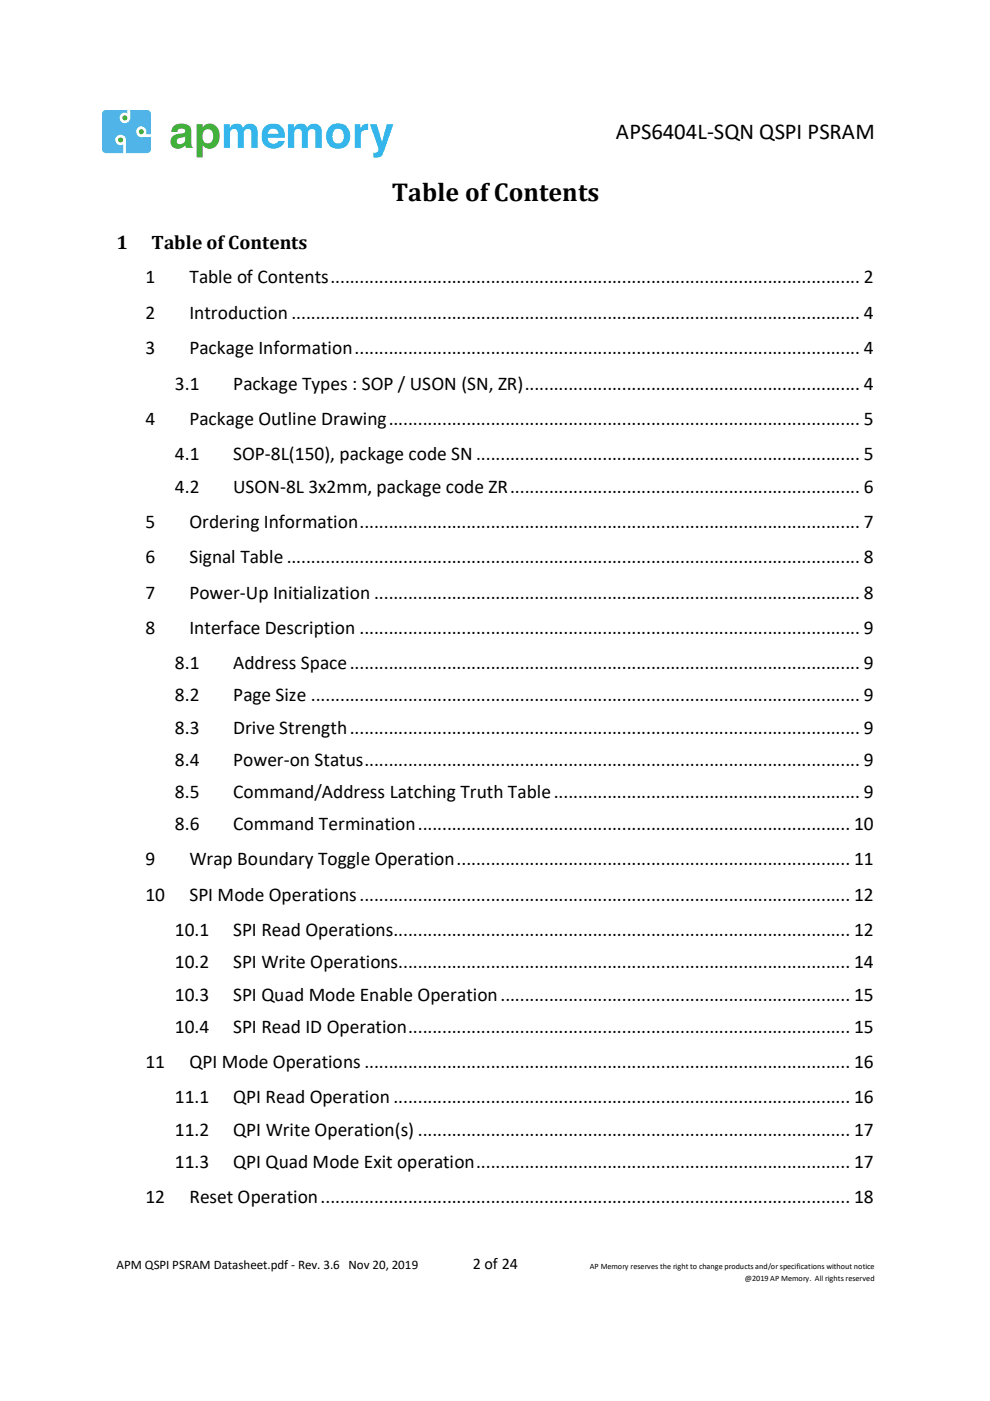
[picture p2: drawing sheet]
<svg xmlns="http://www.w3.org/2000/svg" width="210mm" height="297mm" viewBox="0 0 210 297" stroke-linecap="round" stroke-linejoin="round" font-family="sans-serif">
<defs><g id="words">
<text font-size="5.5" x="83.1" y="42.6">Table of Contents</text>
<text font-size="4.8" x="130.6" y="29.5">APS6404L-SQN QSPI PSRAM</text>
<g font-size="4.1">
<text x="24.7" y="52.7">1</text>
<text x="32.1" y="52.7">Table of Contents</text>
<text x="30.9" y="60.1">1</text>
<text x="40.2" y="60.1">Table of Contents ............................................................................................................. 2</text>
<text x="30.9" y="67.6">2</text>
<text x="40.2" y="67.6">Introduction ..................................................................................................................... 4</text>
<text x="30.9" y="75.1">3</text>
<text x="40.2" y="75.1">Package Information ........................................................................................................ 4</text>
<text x="37.1" y="82.6">3.1</text>
<text x="49.4" y="82.6">Package Types : SOP / USON (SN, ZR) ..................................................................... 4</text>
<text x="30.9" y="90.1">4</text>
<text x="40.2" y="90.1">Package Outline Drawing ................................................................................................. 5</text>
<text x="37.1" y="97.6">4.1</text>
<text x="49.4" y="97.6">SOP-8L(150), package code SN ............................................................................... 5</text>
<text x="37.1" y="104.4">4.2</text>
<text x="49.4" y="104.4">USON-8L 3x2mm, package code ZR ........................................................................ 6</text>
<text x="30.9" y="111.9">5</text>
<text x="40.2" y="111.9">Ordering Information ....................................................................................................... 7</text>
<text x="30.9" y="119.4">6</text>
<text x="40.2" y="119.4">Signal Table ...................................................................................................................... 8</text>
<text x="30.9" y="126.9">7</text>
<text x="40.2" y="126.9">Power-Up Initialization .................................................................................................... 8</text>
<text x="30.9" y="134.4">8</text>
<text x="40.2" y="134.4">Interface Description ....................................................................................................... 9</text>
<text x="37.1" y="141.9">8.1</text>
<text x="49.4" y="141.9">Address Space ......................................................................................................... 9</text>
<text x="37.1" y="148.7">8.2</text>
<text x="49.4" y="148.7">Page Size ................................................................................................................. 9</text>
<text x="37.1" y="155.6">8.3</text>
<text x="49.4" y="155.6">Drive Strength ......................................................................................................... 9</text>
<text x="37.1" y="162.3">8.4</text>
<text x="49.4" y="162.3">Power-on Status ...................................................................................................... 9</text>
<text x="37.1" y="169.2">8.5</text>
<text x="49.4" y="169.2">Command/Address Latching Truth Table ............................................................... 9</text>
<text x="37.1" y="176">8.6</text>
<text x="49.4" y="176">Command Termination ......................................................................................... 10</text>
<text x="30.9" y="183.4">9</text>
<text x="40.2" y="183.4">Wrap Boundary Toggle Operation ................................................................................. 11</text>
<text x="30.9" y="191">10</text>
<text x="40.2" y="191">SPI Mode Operations ..................................................................................................... 12</text>
<text x="37.1" y="198.5">10.1</text>
<text x="49.4" y="198.5">SPI Read Operations.............................................................................................. 12</text>
<text x="37.1" y="205.3">10.2</text>
<text x="49.4" y="205.3">SPI Write Operations............................................................................................. 14</text>
<text x="37.1" y="212.1">10.3</text>
<text x="49.4" y="212.1">SPI Quad Mode Enable Operation ........................................................................ 15</text>
<text x="37.1" y="218.9">10.4</text>
<text x="49.4" y="218.9">SPI Read ID Operation ........................................................................................... 15</text>
<text x="30.9" y="226.4">11</text>
<text x="40.2" y="226.4">QPI Mode Operations .................................................................................................... 16</text>
<text x="37.1" y="233.9">11.1</text>
<text x="49.4" y="233.9">QPI Read Operation .............................................................................................. 16</text>
<text x="37.1" y="240.7">11.2</text>
<text x="49.4" y="240.7">QPI Write Operation(s) ......................................................................................... 17</text>
<text x="37.1" y="247.6">11.3</text>
<text x="49.4" y="247.6">QPI Quad Mode Exit operation ............................................................................. 17</text>
<text x="30.9" y="255.1">12</text>
<text x="40.2" y="255.1">Reset Operation ............................................................................................................. 18</text>
</g>
<text font-size="3.4" x="100.2" y="269.1">2 of 24</text>
<text font-size="2.8" x="24.7" y="269.1">APM QSPI PSRAM Datasheet.pdf - Rev. 3.6 Nov 20, 2019</text>
<g font-size="1.7">
<text x="125.1" y="269.1">AP Memory reserves the right to change products and/or specifications without notice</text>
<text x="157.9" y="271.7">@2019 AP Memory. All rights reserved</text>
</g>
</g></defs>
<g fill="#41b13c">
<path d="M37.6 29.5l1.7-.6a1.15 1.15 0 0 1-.3 1.4 1.15 1.15 0 0 1-1.4 0zM36.9 26.6l-.4 .5-.2 .9h1.3a.89 .89 0 0 1 .8-.7 .89 .89 0 0 1 .9 .5l-.4 .4a3.4 3.4 0 0 0-2.6 1 1.66 1.66 0 0 0 .7 2.2 1.66 1.66 0 0 0 2.1-.4l.2-.2 .2 .6h1.4l-.3-.9v-2.7a1.71 1.71 0 0 0-2.1-1.6l-.9 .1z"/>
<path d="M43.3 27.8a1.15 1.15 0 0 1 1.4-.3 1.15 1.15 0 0 1 .5 1.4 1.18 1.18 0 0 1-1 1.5 1.18 1.18 0 0 1-1.3-1.4l.1-.7zM41.7 26.3v7.1h1.3v-2.7a1.93 1.93 0 0 0 2.1 .8 1.93 1.93 0 0 0 1.4-1.7 2.57 2.57 0 0 0-2.1-3.6l-.8 .2-.6 .7v-.8z"/>
</g>
<g fill="#34b6ec">
<path d="M47.5 26.3h1.2v.8a1.54 1.54 0 0 1 1.4-.9 1.54 1.54 0 0 1 1.4 .9 1.68 1.68 0 0 1 2.1-.8 1.68 1.68 0 0 1 1.1 1.9l-.1 3.2h-1.3v-3.2a.82 .82 0 0 0-.9-.8 .82 .82 0 0 0-.7 1v3h-1.3v-3a.83 .83 0 0 0-.8-1.1 .83 .83 0 0 0-.8 1.1v3h-1.3z"/>
<path d="M61 26.3h1.3v.8a1.54 1.54 0 0 1 1.4-.9 1.54 1.54 0 0 1 1.4 .9 1.68 1.68 0 0 1 2-.8 1.68 1.68 0 0 1 1.1 1.9v3.2h-1.3v-3.2a.82 .82 0 0 0-.9-.9 .82 .82 0 0 0-.7 1.1v3h-1.3v-3a.83 .83 0 0 0-.8-1.1 .83 .83 0 0 0-.8 1.1v3h-1.4z"/>
<path d="M75.2 26.3h1.2v.9a1.59 1.59 0 0 1 1.7-1v1.4a1.26 1.26 0 0 0-1.6 1.4v2.4h-1.3z"/>
<path d="M78.4 26.3h1.5l1.1 3.8 1-3.8h1.4l-1.9 5.5a1.64 1.64 0 0 1-1.9 1.6h-.4v-1.1a.8 .8 0 0 0 1.1-.7z"/>
<path d="M57.1 27.6a1.17 1.17 0 0 1 2 .7h-2.3zM56.1 26.9a2.9 2.9 0 0 0 .8 4.4 2.42 2.42 0 0 0 3.4-1.4h-1.3a1.21 1.21 0 0 1-1.4 .5 1.21 1.21 0 0 1-.8-1.2h3.6a2.53 2.53 0 0 0-1.3-2.8 2.53 2.53 0 0 0-3 .5z"/>
<path d="M71 27.5a1.25 1.25 0 0 1 1.4 0 1.25 1.25 0 0 1 .5 1.4 1.25 1.25 0 0 1-1.2 1.5 1.25 1.25 0 0 1-1.2-1.5l.1-.7zM70 26.7a2.9 2.9 0 0 0 .8 4.7 2.7 2.7 0 0 0 3-.9 2.7 2.7 0 0 0 0-3.2 2.66 2.66 0 0 0-3.8-.6z"/>
</g>
<path d="M21.9 23.6l.6-.3h8.7a.86 .86 0 0 1 .8 .9v7.4a.86 .86 0 0 1-.8 .9h-8.7a.83 .83 0 0 1-.9-.9v-7.4z" fill="#50b4e8"/>
<circle cx="25.6" cy="29.7" r=".83" fill="#42b23c"/>
<g fill="none" stroke="#fefefe" stroke-width=".57">
<path d="M26.4 29.6v3"/>
<circle cx="25.6" cy="29.7" r=".83"/>
</g>
<path d="M26.4 29.6v3" fill="none" stroke="#50b4e8" stroke-width=".21"/>
<circle cx="26.5" cy="25" r=".83" fill="#42b23c"/>
<circle cx="26.5" cy="25" r=".83" fill="none" stroke="#fefefe" stroke-width=".57"/>
<path d="M27.3 23.2v1.9z" fill="#50b4e8"/>
<path d="M27.3 23.2v1.9" fill="none" stroke="#fefefe" stroke-width=".57"/>
<circle cx="30" cy="28" r=".83" fill="#42b23c"/>
<g fill="none" stroke="#fefefe" stroke-width=".57">
<path d="M32 28.7l-2.1 .1"/>
<circle cx="30" cy="28" r=".83"/>
</g>
<path d="M29.9 28.8h2.1" fill="none" stroke="#50b4e8" stroke-width=".21"/>
<use href="#words"/>
</svg>
